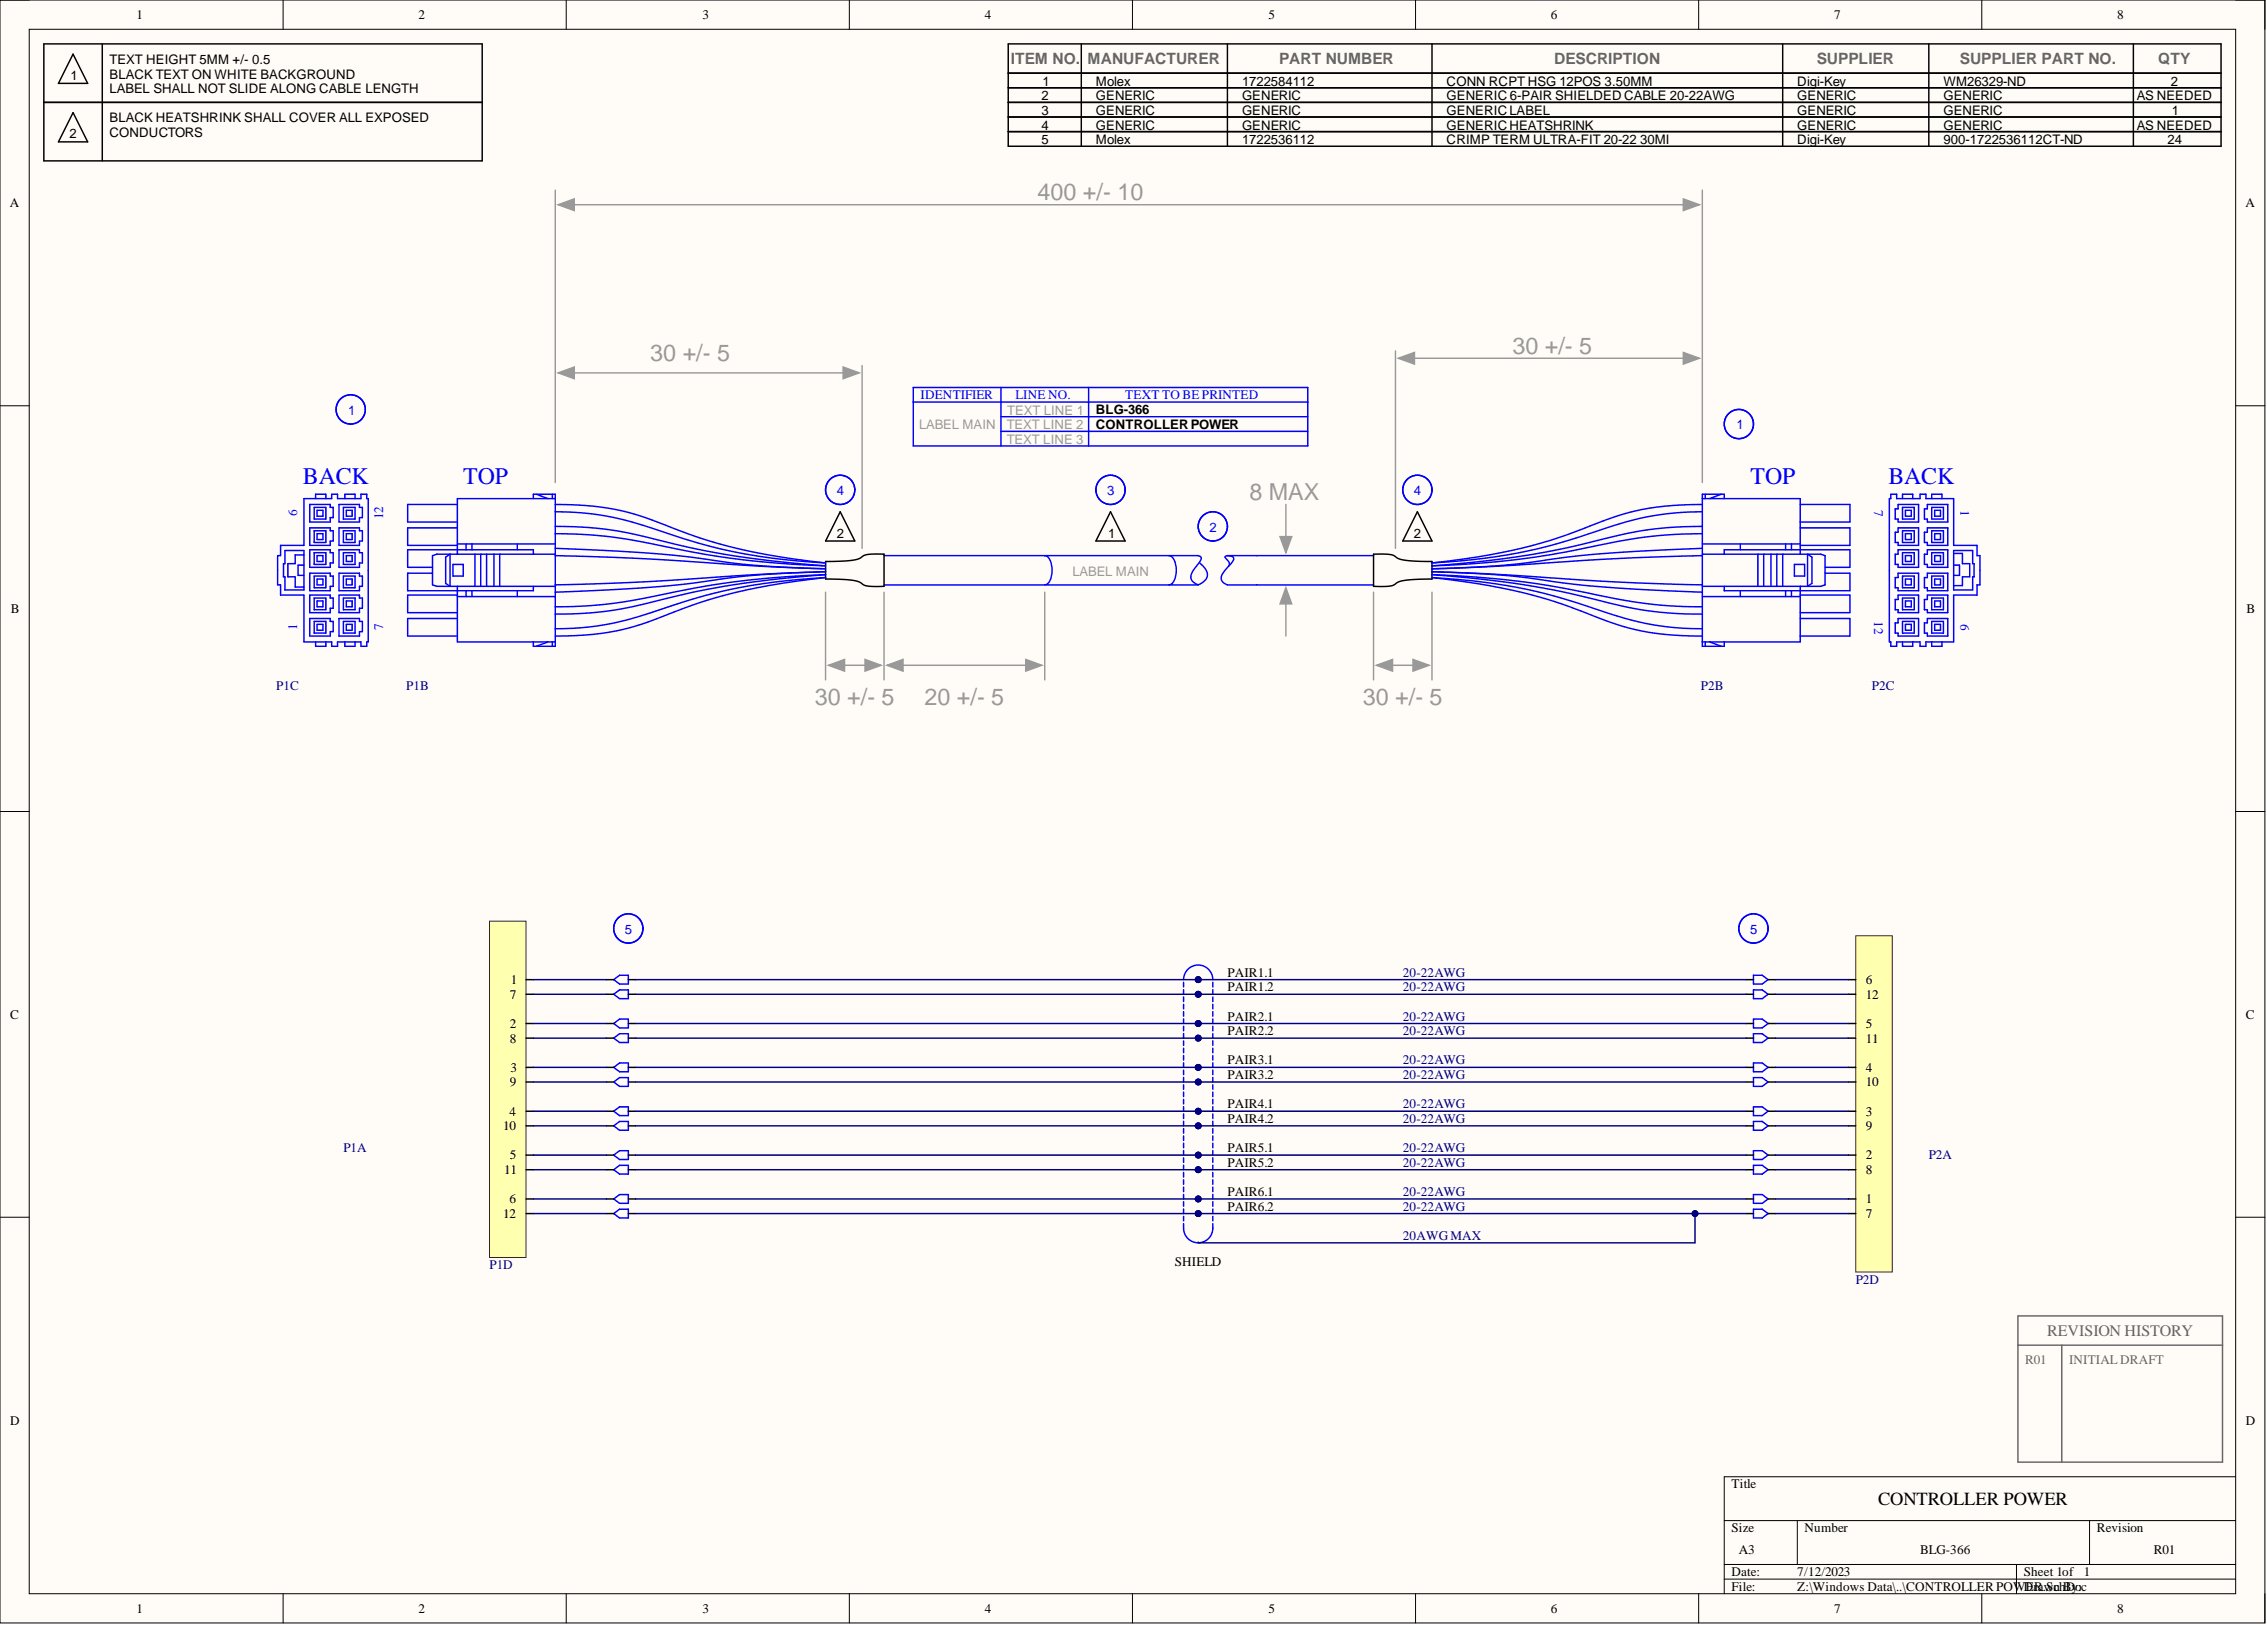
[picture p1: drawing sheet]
<svg xmlns="http://www.w3.org/2000/svg" width="393mm" height="282mm" viewBox="0 0 393 282" stroke-linecap="round" stroke-linejoin="round" font-family="sans-serif">
<defs><g id="words">
<g font-size="4.1" fill="#999">
<text x="180" y="34.8">400 +/- 10</text>
<text x="112.8" y="62.6">30 +/- 5</text>
<text x="262.4" y="61.4">30 +/- 5</text>
<text x="216.8" y="86.7">8 MAX</text>
<text x="141.4" y="122.2">30 +/- 5</text>
<text x="160.4" y="122.2">20 +/- 5</text>
<text x="236.5" y="122.2">30 +/- 5</text>
</g>
<g font-size="4.1" fill="#00f">
<text x="52.6" y="83.9">BACK</text>
<text x="80.4" y="83.9">TOP</text>
<text x="303.7" y="83.9">TOP</text>
<text x="327.7" y="83.9">BACK</text>
</g>
<text font-size="3.2" x="325.9" y="261.1">CONTROLLER POWER</text>
<text font-size="2.8" fill="#666" x="355.2" y="231.7">REVISION HISTORY</text>
<g font-size="2.7" fill="#666">
<text x="175.4" y="11.2">ITEM NO.</text>
<text x="188.7" y="11.2">MANUFACTURER</text>
<text x="221.9" y="11.2">PART NUMBER</text>
<text x="269.7" y="11.2">DESCRIPTION</text>
<text x="315.2" y="11.2">SUPPLIER</text>
<text x="340.1" y="11.2">SUPPLIER PART NO.</text>
<text x="374.5" y="11.2">QTY</text>
</g>
<g font-size="2.3">
<text x="23.7" y="3.3">1</text>
<text x="72.6" y="3.3">2</text>
<text x="121.9" y="3.3">3</text>
<text x="170.9" y="3.3">4</text>
<text x="220.1" y="3.3">5</text>
<text x="269.1" y="3.3">6</text>
<text x="318.3" y="3.3">7</text>
<text x="367.4" y="3.3">8</text>
<text x="19" y="11.1">TEXT HEIGHT 5MM +/- 0.5</text>
<text x="12.3" y="13.9">1</text>
<text x="19" y="13.6">BLACK TEXT ON WHITE BACKGROUND</text>
<text x="19" y="16.2">LABEL SHALL NOT SLIDE ALONG CABLE LENGTH</text>
<text x="180.7" y="17.4">2</text>
<text x="180.9" y="14.9">1</text>
<text x="190.2" y="14.9">Molex</text>
<text x="190.2" y="17.4">GENERIC</text>
<text x="215.5" y="14.9">1722584112</text>
<text x="215.5" y="17.4">GENERIC</text>
<text x="251" y="14.9">CONN RCPT HSG 12POS 3.50MM</text>
<text x="251" y="17.4">GENERIC 6-PAIR SHIELDED CABLE 20-22AWG</text>
<text x="311.8" y="14.9">Digi-Key</text>
<text x="311.8" y="17.4">GENERIC</text>
<text x="337.2" y="14.9">WM26329-ND</text>
<text x="337.2" y="17.4">GENERIC</text>
<text x="370.8" y="17.4">AS NEEDED</text>
<text x="376.7" y="14.9">2</text>
<text x="19" y="21.2">BLACK HEATSHRINK SHALL COVER ALL EXPOSED</text>
<text x="19" y="23.8">CONDUCTORS</text>
<text x="180.7" y="20">3</text>
<text x="180.7" y="22.5">4</text>
<text x="190.2" y="20">GENERIC</text>
<text x="190.2" y="22.5">GENERIC</text>
<text x="215.5" y="20">GENERIC</text>
<text x="215.5" y="22.5">GENERIC</text>
<text x="251" y="20">GENERICLABEL</text>
<text x="251" y="22.5">GENERICHEATSHRINK</text>
<text x="311.8" y="20">GENERIC</text>
<text x="311.8" y="22.5">GENERIC</text>
<text x="337.2" y="20">GENERIC</text>
<text x="337.2" y="22.5">GENERIC</text>
<text x="370.8" y="22.5">AS NEEDED</text>
<text x="376.8" y="20">1</text>
<text x="12.1" y="24">2</text>
<text x="180.7" y="25">5</text>
<text x="190.2" y="25">Molex</text>
<text x="215.5" y="25">1722536112</text>
<text x="251" y="25">CRIMP TERM ULTRA-FIT 20-22 30MI</text>
<text x="311.8" y="25">Digi-Key</text>
<text x="337.2" y="25">900-1722536112CT-ND</text>
<text x="376.1" y="25">24</text>
<text x="1.7" y="35.9">A</text>
<text x="389.6" y="35.9">A</text>
<text x="190.2" y="71.9">BLG-366</text>
<text x="190.2" y="74.4">CONTROLLERPOWER</text>
<text x="145.2" y="93.3">2</text>
<text x="192.3" y="93.3">1</text>
<text x="245.3" y="93.3">2</text>
<text x="1.9" y="106.4">B</text>
<text x="389.8" y="106.4">B</text>
<text x="88.5" y="173.2">7</text>
<text x="88.7" y="170.7">1</text>
<text x="213" y="169.4">PAIR1.1</text>
<text x="213" y="172">PAIR1.2</text>
<text x="323.8" y="170.7">6</text>
<text x="323.8" y="173.2">12</text>
<text x="1.8" y="176.7">C</text>
<text x="88.5" y="178.3">2</text>
<text x="213" y="177">PAIR2.1</text>
<text x="213" y="179.6">PAIR2.2</text>
<text x="323.8" y="178.3">5</text>
<text x="389.7" y="176.7">C</text>
<text x="88.5" y="180.8">8</text>
<text x="88.6" y="185.9">3</text>
<text x="213" y="184.6">PAIR3.1</text>
<text x="323.8" y="185.9">4</text>
<text x="323.8" y="180.8">11</text>
<text x="88.5" y="188.4">9</text>
<text x="213" y="187.2">PAIR3.2</text>
<text x="323.8" y="188.4">10</text>
<text x="87.3" y="196">10</text>
<text x="88.4" y="193.5">4</text>
<text x="213" y="192.2">PAIR4.1</text>
<text x="213" y="194.8">PAIR4.2</text>
<text x="323.8" y="193.5">3</text>
<text x="323.8" y="196">9</text>
<text x="87.5" y="203.7">11</text>
<text x="88.5" y="201.1">5</text>
<text x="213" y="199.9">PAIR5.1</text>
<text x="213" y="202.4">PAIR5.2</text>
<text x="323.8" y="201.1">2</text>
<text x="323.8" y="203.7">8</text>
<text x="88.4" y="208.7">6</text>
<text x="213" y="207.5">PAIR6.1</text>
<text x="213" y="210">PAIR6.2</text>
<text x="323.8" y="208.7">1</text>
<text x="87.3" y="211.3">12</text>
<text x="323.8" y="211.3">7</text>
<text x="203.8" y="219.6">SHIELD</text>
<text x="1.8" y="247.1">D</text>
<text x="389.7" y="247.1">D</text>
<text x="300.4" y="258.2">Title</text>
<text x="300.4" y="265.8">Size</text>
<text x="301.7" y="269.6">A3</text>
<text x="313.1" y="265.8">Number</text>
<text x="333.1" y="269.6">BLG-366</text>
<text x="363.8" y="265.8">Revision</text>
<text x="373.7" y="269.6">R01</text>
<text x="300.4" y="273.4">Date:</text>
<text x="300.4" y="275.9">File:</text>
<text x="311.8" y="273.4">7/12/2023</text>
<text x="311.8" y="275.9">Z:\Windows Data\..\CONTROLLER POWDrawn By:</text>
<text x="351.1" y="273.4">Sheet 1of</text>
<text x="351.5" y="275.9">ER.SchDoc</text>
<text x="361.5" y="273.4">1</text>
<text x="23.7" y="279.7">1</text>
<text x="72.6" y="279.7">2</text>
<text x="121.9" y="279.7">3</text>
<text x="170.9" y="279.7">4</text>
<text x="220.1" y="279.7">5</text>
<text x="269.1" y="279.7">6</text>
<text x="318.3" y="279.7">7</text>
<text x="367.4" y="279.7">8</text>
</g>
<g font-size="2.3" fill="#00f">
<text x="60.4" y="71.9">1</text>
<text x="159.7" y="69.2">IDENTIFIER</text>
<text x="176.2" y="69.2">LINE NO.</text>
<text x="195.2" y="69.2">TEXT TO BE PRINTED</text>
<text x="301.3" y="74.5">1</text>
<text x="51.6" y="89.5" transform="rotate(-90 51.6 89.5)">6</text>
<text x="145.2" y="85.9">4</text>
<text x="192.1" y="85.9">3</text>
<text x="245.3" y="85.9">4</text>
<text x="325.2" y="88.5" transform="rotate(90 325.2 88.5)">7</text>
<text x="340.2" y="88.5" transform="rotate(90 340.2 88.5)">1</text>
<text x="66.5" y="90" transform="rotate(-90 66.5 90)">12</text>
<text x="209.8" y="92.2">2</text>
<text x="325.2" y="107.8" transform="rotate(90 325.2 107.8)">12</text>
<text x="51.6" y="109.3" transform="rotate(-90 51.6 109.3)">1</text>
<text x="66.5" y="109.3" transform="rotate(-90 66.5 109.3)">7</text>
<text x="340.2" y="108.3" transform="rotate(90 340.2 108.3)">6</text>
<text x="108.4" y="162">5</text>
<text x="303.7" y="162">5</text>
</g>
<g font-size="2.3" fill="#999">
<text x="174.8" y="71.9">TEXT LINE 1</text>
<text x="159.5" y="74.5">LABEL MAIN</text>
<text x="174.7" y="74.5">TEXT LINE 2</text>
<text x="174.7" y="77">TEXT LINE 3</text>
<text x="186.1" y="99.8">LABEL MAIN</text>
</g>
<g font-size="2.3" fill="#000080">
<text x="47.9" y="119.7">P1C</text>
<text x="70.5" y="119.7">P1B</text>
<text x="295.1" y="119.7">P2B</text>
<text x="324.8" y="119.7">P2C</text>
<text x="243.4" y="169.4">20-22AWG</text>
<text x="243.4" y="172">20-22AWG</text>
<text x="243.4" y="177">20-22AWG</text>
<text x="243.4" y="179.6">20-22AWG</text>
<text x="243.4" y="184.6">20-22AWG</text>
<text x="243.4" y="187.2">20-22AWG</text>
<text x="243.4" y="192.2">20-22AWG</text>
<text x="243.4" y="194.8">20-22AWG</text>
<text x="59.6" y="199.9">P1A</text>
<text x="243.4" y="199.9">20-22AWG</text>
<text x="243.4" y="202.4">20-22AWG</text>
<text x="334.7" y="201.1">P2A</text>
<text x="243.4" y="207.5">20-22AWG</text>
<text x="243.4" y="210">20-22AWG</text>
<text x="243.4" y="215.1">20AWGMAX</text>
<text x="84.9" y="220.1">P1D</text>
<text x="322" y="222.7">P2D</text>
</g>
<g font-size="2.3" fill="#666">
<text x="351.4" y="236.6">R01</text>
<text x="359" y="236.6">INITIALDRAFT</text>
</g>
</g></defs>
<path d="M0 0h393v281.5h-393z" fill-rule="evenodd" fill="#fffcf8"/>
<path d="M0 0h393v281.5h-393z" fill="none" stroke="#000" stroke-width=".17"/>
<path d="M5.1 5.1h382.8v271.3h-382.8z" fill-rule="evenodd" fill="#fffcf8"/>
<g fill="none" stroke="#000" stroke-width=".17">
<path d="M0 0h5.1M5.1 5.1h382.8v271.3h-382.8zM49.1 0v5.1M98.2 0v5.1M147.4 0v5.1M196.5 0v5.1M245.6 0v5.1M294.7 0v5.1M343.9 0v5.1M387.9 0h5.1v5.1M0 70.4h5.1M387.9 70.4h5.1"/>
<path d="M0 140.8h5.1M387.9 140.8h5.1M0 211.1h5.1M387.9 211.1h5.1M387.9 256.2h-88.7v20.2M49.1 276.4v5.1M98.2 276.4v5.1M147.4 276.4v5.1M196.5 276.4v5.1M245.6 276.4v5.1M294.7 276.4v5.1M299.2 263.8h88.7"/>
<path d="M299.2 271.4h88.7M299.2 273.9h88.7M311.8 263.8v7.6M343.9 276.4v5.1M349.9 271.4v5M362.6 263.8v7.6M393 276.4v5.1"/>
</g>
<g fill="none" stroke="#00f" stroke-width=".25">
<path d="M49.4 95.5h3.3v6.8h-3.3v-2.2h-.2v-2.3h.2zM52.7 86.5h4.9v-.8h1v.8h4v-.8h1v.8h.3v24.8h-.3v.8h-1v-.8h-4v.8h-1v-.8h-4.9v-8.1h-4v-1.7h-.5v-5.1h.5v-1.8h4zM52.7 96.3h-1.5v1.5h-1.3v2.3h1.3v1.7h1.5M52.7 98h-1v1.8h1M53.7 99.4h3.6v.5h.5v1.8h-.5v.8h-3.6zM53.7 91.6h3.6v.5h.5v1.7h-.5v.8h-3.6zM53.7 87.5h3.6v.5h.5v1.8h-.5v.7h-3.6zM53.7 95.4h3.6v.5h.5v1.7h-.5v.8h-3.6zM54.5 99.9h2v2.1h-2zM54.5 95.9h2v2h-2zM54.5 88h2v2h-2zM54.5 92.1h2v2h-2z"/>
<path d="M54.8 86.5v-.8h1.7v.8M55 88.5h1v1h-1zM55 92.6h1v1h-1zM55 96.4h1v1h-1zM58.8 99.4h3.6v.5h.5v1.8h-.5v.8h-3.6zM58.8 91.6h3.6v.5h.5v1.7h-.5v.8h-3.6zM58.8 87.5h3.6v.5h.5v1.8h-.5v.7h-3.6zM58.8 95.4h3.6v.5h.5v1.7h-.5v.8h-3.6zM59.6 99.9h2v2.1h-2zM59.6 95.9h2v2h-2zM59.6 88h2v2h-2zM59.6 92.1h2v2h-2z"/>
<path d="M59.8 86.5v-.8h1.8v.8M60.1 88.5h1v1h-1zM60.1 92.6h1v1h-1zM60.1 96.4h1v1h-1zM75 99.4h-4.3v3.1h21.8v-.8M77.3 96.6l.8-.5v5.6l-.8-.5zM78.6 97.9h1.8v2h-1.8zM79.4 94.4h16.9M79.4 87.5h-8.7v3h8.7M79.4 91.6h-8.7v3h8.7M80.9 94.4v1M81.9 94.4v1"/>
<path d="M82.4 96.1v5.6M83.4 96.1v5.6M84.4 96.1v5.6M85.7 96.1v5.6M86.7 96.1v5.6M89.8 94.4v1M92.5 96.1v-.7h-21.8v3h4.3M92.5 86.5v-.8h3.8v26.4h-3.8v-.8M93 85.7l2.1 .8M95.8 85.7v.8M96.3 86.5h-16.9v9.6M96.3 96.1h-20.5l-.8 .3v5.1l.8 .2h20.5"/>
<path d="M53.7 107.3h3.6v.5h.5v1.8h-.5v.7h-3.6zM53.7 103.2h3.6v.5h.5v1.8h-.5v.8h-3.6zM54.5 103.7h2v2.1h-2zM54.5 107.8h2v2h-2zM54.8 111.3v.8h1.7v-.8M55 100.4h1v1.1h-1zM55 108.3h1v1h-1zM55 104.2h1v1.1h-1zM58.8 107.3h3.6v.5h.5v1.8h-.5v.7h-3.6zM58.8 103.2h3.6v.5h.5v1.8h-.5v.8h-3.6zM59.6 103.7h2v2.1h-2zM59.6 107.8h2v2h-2z"/>
<path d="M59.8 111.3v.8h1.8v-.8M60.1 100.4h1v1.1h-1zM60.1 104.2h1v1.1h-1zM60.1 108.3h1v1h-1zM79.4 101.7v9.6h16.9M79.4 103.5h16.9M79.4 107.3h-8.7v3h8.7M79.4 103.2h-8.7v3.1h8.7M80.9 102.5v1M81.9 102.5v1M89.8 102.5v1M95.1 111.3l-2.1 .8"/>
<path d="M95.8 111.3v.8"/>
</g>
<path d="M84.9 159.8h6.4v58.3h-6.4z" fill-rule="evenodd" fill="#ffffb0"/>
<path d="M84.9 159.8h6.4v58.3h-6.4z" fill="none" stroke="#800000" stroke-width=".17"/>
<g fill="none" stroke="#000" stroke-width=".25">
<path d="M174.9 12.7h210.5M174.9 7.6h210.5v7.6h-210.5zM187.6 7.6v7.6M213 7.6v7.6M248.5 7.6v7.6M309.3 7.6v7.6M334.7 7.6v7.6M370.2 7.6v7.6M91.3 169.9h1.2M91.3 177.5h1.2M91.3 172.5h1.2M91.3 185.1h1.2"/>
<path d="M91.3 192.8h1.2M91.3 180.1h1.2M91.3 187.7h1.2M91.3 195.3h1.2M91.3 200.4h1.2M91.3 208h1.2M91.3 202.9h1.2M91.3 210.5h1.2"/>
</g>
<g fill="none" stroke="#00f" stroke-width=".25">
<path d="M202.8 96.4h5.1a.59 .59 0 0 1 .5 .4 .59 .59 0 0 1-.2 .7l-1 1.2a1.54 1.54 0 0 0-.5 1.6 1.54 1.54 0 0 0 1.2 1.2M208.2 97.6v.1a2.61 2.61 0 0 1 1.2 2.4 2.46 2.46 0 0 1-1.5 1.4M213 96.4h.3a.61 .61 0 0 1 .7 .4 .61 .61 0 0 1-.2 .7l-1 1.1a1.96 1.96 0 0 0-.8 2.2l.4 .4 .6 .3h5M213 96.4a.31 .31 0 0 0-.4 .2 .31 .31 0 0 0 .2 .4 .99 .99 0 0 1 .4 1.2M213 96.4h5M202.8 101.5h5.1"/>
<circle cx="60.8" cy="71" r="2.54"/>
<circle cx="60.9" cy="71" r="2.54"/>
</g>
<circle cx="207.9" cy="169.9" r=".51" fill="#000080"/>
<circle cx="207.9" cy="169.9" r=".51" fill="none" stroke="#000080" stroke-width=".17"/>
<circle cx="207.9" cy="172.5" r=".51" fill="#000080"/>
<circle cx="207.9" cy="172.5" r=".51" fill="none" stroke="#000080" stroke-width=".17"/>
<circle cx="207.9" cy="177.5" r=".51" fill="#000080"/>
<circle cx="207.9" cy="177.5" r=".51" fill="none" stroke="#000080" stroke-width=".17"/>
<circle cx="207.9" cy="180.1" r=".51" fill="#000080"/>
<circle cx="207.9" cy="180.1" r=".51" fill="none" stroke="#000080" stroke-width=".17"/>
<circle cx="207.9" cy="185.1" r=".51" fill="#000080"/>
<circle cx="207.9" cy="185.1" r=".51" fill="none" stroke="#000080" stroke-width=".17"/>
<circle cx="207.9" cy="187.7" r=".51" fill="#000080"/>
<circle cx="207.9" cy="187.7" r=".51" fill="none" stroke="#000080" stroke-width=".17"/>
<circle cx="207.9" cy="192.8" r=".51" fill="#000080"/>
<circle cx="207.9" cy="192.8" r=".51" fill="none" stroke="#000080" stroke-width=".17"/>
<circle cx="207.9" cy="195.3" r=".51" fill="#000080"/>
<circle cx="207.9" cy="195.3" r=".51" fill="none" stroke="#000080" stroke-width=".17"/>
<circle cx="207.9" cy="200.4" r=".51" fill="#000080"/>
<circle cx="207.9" cy="200.4" r=".51" fill="none" stroke="#000080" stroke-width=".17"/>
<circle cx="207.9" cy="202.9" r=".51" fill="#000080"/>
<circle cx="207.9" cy="202.9" r=".51" fill="none" stroke="#000080" stroke-width=".17"/>
<circle cx="207.9" cy="208" r=".51" fill="#000080"/>
<circle cx="207.9" cy="208" r=".51" fill="none" stroke="#000080" stroke-width=".17"/>
<circle cx="207.9" cy="210.5" r=".51" fill="#000080"/>
<circle cx="207.9" cy="210.5" r=".51" fill="none" stroke="#000080" stroke-width=".17"/>
<path d="M207.9 169.8v.1" fill="none" stroke="#000" stroke-width=".25"/>
<circle cx="207.9" cy="169.9" r=".51" fill="#000080"/>
<circle cx="207.9" cy="169.9" r=".51" fill="none" stroke="#000080" stroke-width=".17"/>
<path d="M207.9 172.3v.2" fill="none" stroke="#000" stroke-width=".25"/>
<circle cx="207.9" cy="172.5" r=".51" fill="#000080"/>
<circle cx="207.9" cy="172.5" r=".51" fill="none" stroke="#000080" stroke-width=".17"/>
<path d="M207.9 177.4v.1" fill="none" stroke="#000" stroke-width=".25"/>
<circle cx="207.9" cy="177.5" r=".51" fill="#000080"/>
<circle cx="207.9" cy="177.5" r=".51" fill="none" stroke="#000080" stroke-width=".17"/>
<path d="M207.9 179.9v.2" fill="none" stroke="#000" stroke-width=".25"/>
<circle cx="207.9" cy="180.1" r=".51" fill="#000080"/>
<circle cx="207.9" cy="180.1" r=".51" fill="none" stroke="#000080" stroke-width=".17"/>
<path d="M207.9 185v.1" fill="none" stroke="#000" stroke-width=".25"/>
<circle cx="207.9" cy="185.1" r=".51" fill="#000080"/>
<circle cx="207.9" cy="185.1" r=".51" fill="none" stroke="#000080" stroke-width=".17"/>
<path d="M207.9 187.6v.1" fill="none" stroke="#000" stroke-width=".25"/>
<circle cx="207.9" cy="187.7" r=".51" fill="#000080"/>
<circle cx="207.9" cy="187.7" r=".51" fill="none" stroke="#000080" stroke-width=".17"/>
<path d="M207.9 192.6v.2" fill="none" stroke="#000" stroke-width=".25"/>
<circle cx="207.9" cy="192.8" r=".51" fill="#000080"/>
<circle cx="207.9" cy="192.8" r=".51" fill="none" stroke="#000080" stroke-width=".17"/>
<path d="M207.9 195.2v.1" fill="none" stroke="#000" stroke-width=".25"/>
<circle cx="207.9" cy="195.3" r=".51" fill="#000080"/>
<circle cx="207.9" cy="195.3" r=".51" fill="none" stroke="#000080" stroke-width=".17"/>
<path d="M207.9 200.2v.2" fill="none" stroke="#000" stroke-width=".25"/>
<circle cx="207.9" cy="200.4" r=".51" fill="#000080"/>
<circle cx="207.9" cy="200.4" r=".51" fill="none" stroke="#000080" stroke-width=".17"/>
<path d="M207.9 202.8v.1" fill="none" stroke="#000" stroke-width=".25"/>
<circle cx="207.9" cy="202.9" r=".51" fill="#000080"/>
<circle cx="207.9" cy="202.9" r=".51" fill="none" stroke="#000080" stroke-width=".17"/>
<path d="M207.9 207.8v.2" fill="none" stroke="#000" stroke-width=".25"/>
<circle cx="207.9" cy="208" r=".51" fill="#000080"/>
<circle cx="207.9" cy="208" r=".51" fill="none" stroke="#000080" stroke-width=".17"/>
<path d="M207.9 210.4v.1" fill="none" stroke="#000" stroke-width=".25"/>
<circle cx="207.9" cy="210.5" r=".51" fill="#000080"/>
<circle cx="207.9" cy="210.5" r=".51" fill="none" stroke="#000080" stroke-width=".17"/>
<g fill="none" stroke="#000" stroke-width=".25">
<path d="M7.6 7.6h76.1v10.2h-76.1zM12.7 9.4l2.5 5.1h-5.1zM17.7 7.6v10.2M174.9 15.2h210.5v5.1h-210.5zM174.9 17.8h210.5M187.6 15.2v5.1M213 15.2v5.1M248.5 15.2v5.1M309.3 15.2v5.1M334.7 15.2v5.1M370.2 15.2v5.1M192.7 88.8l2.5 5h-5z"/>
<path d="M207.9 215.5v.1"/>
</g>
<g fill="none" stroke="#00f" stroke-width=".25">
<path d="M158.5 67.2h68.4v10.2h-68.4zM158.5 69.8h68.4M173.7 67.2v10.2M173.7 72.3h53.2M173.7 74.8h53.2M188.9 67.2v10.2M153.4 96.4h49.4a1.45 1.45 0 0 1 1.1 1.2 3.8 3.8 0 0 1-.7 3.8l-.4 .1h-49.4M181.3 96.4a1.45 1.45 0 0 1 1.1 1.2 3.8 3.8 0 0 1-.8 3.8l-.3 .1M218 96.4h20.3M295.4 86.5h17v9.6M295.4 96.1h20.5l.8 .3v5.1l-.8 .2h-20.5M295.4 94.4h17"/>
<path d="M295.9 85.7v.8M298.7 85.7l-2.1 .8M299.2 96.1v-.7h21.8v3h-4.3M299.2 86.5v-.8h-3.8v26.4h3.8v-.8M302 94.4v1M305 96.1v5.6M306 96.1v5.6M307.3 96.1v5.6M308.3 96.1v5.6M309.3 96.1v5.6M309.8 94.4v1M310.8 94.4v1"/>
<path d="M311.3 97.9h1.8v2h-1.8zM312.4 87.5h8.6v3h-8.6M312.4 91.6h8.6v3h-8.6M313.6 96.1l.8 .5v4.6l-.8 .5zM316.7 99.4h4.3v3.1h-21.8v-.8M328.1 85.7h1v.8h4v-.8h1.1v.8h4.8v8.1h4v1.8h.5v5.1h-.5v1.7h-4v8.1h-4.8v.8h-1.1v-.8h-4v.8h-1v-.8h-.3v-24.8h.3zM329.3 95.4h3.6v3h-3.6v-.5h-.5v-1.8h.5zM329.3 87.5h3.6v3h-3.6v-.5h-.5v-1.7h.5zM329.3 91.6h3.6v3h-3.6v-.5h-.5v-1.8h.5zM329.3 99.4h3.6v3.1h-3.6v-.5h-.5v-1.8h.5zM330.1 86.5v-.8h1.8v.8M330.1 95.9h2v2h-2z"/>
<path d="M330.1 99.9h2v2.1h-2zM330.1 88h2v2h-2zM330.1 92.1h2v2h-2zM330.6 96.4h1v1h-1zM330.6 88.5h1v1h-1zM330.6 92.6h1v1h-1zM334.4 95.4h3.6v3h-3.6v-.5h-.5v-1.8h.5zM334.4 87.5h3.6v3h-3.6v-.5h-.5v-1.7h.5zM334.4 91.6h3.6v3h-3.6v-.5h-.5v-1.8h.5zM334.4 99.4h3.6v3.1h-3.6v-.5h-.5v-1.8h.5zM335.2 86.5v-.8h1.7v.8M335.2 95.9h2v2h-2z"/>
<path d="M335.2 99.9h2v2.1h-2zM335.2 88h2v2h-2zM335.2 92.1h2v2h-2zM335.7 96.4h1v1h-1zM335.7 88.5h1v1h-1zM335.7 92.6h1v1h-1zM339 95.5h3.3v2.3h.2v2.3h-.2v2.2h-3.3zM339 96h1.5v1.8h1.3v2.3h-1.3v1.5h-1.5M339 98h1v1.8h-1M218 101.5h20.3M295.4 103.5h17M295.9 111.3v.8"/>
<path d="M296.6 111.3l2.1 .8M302 102.5v1M309.8 102.5v1M310.8 102.5v1M312.4 101.7v9.6h-17M312.4 103.2h8.6v3.1h-8.6M312.4 107.3h8.6v3h-8.6M329.3 103.2h3.6v3.1h-3.6v-.5h-.5v-1.8h.5zM329.3 107.3h3.6v3h-3.6v-.5h-.5v-1.8h.5zM330.1 111.3v.8h1.8v-.8M330.1 103.7h2v2.1h-2zM330.1 107.8h2v2h-2z"/>
<path d="M330.6 100.4h1v1.1h-1zM330.6 104.2h1v1.1h-1zM330.6 108.3h1v1h-1zM334.4 103.2h3.6v3.1h-3.6v-.5h-.5v-1.8h.5zM334.4 107.3h3.6v3h-3.6v-.5h-.5v-1.8h.5zM335.2 111.3v.8h1.7v-.8M335.2 103.7h2v2.1h-2zM335.2 107.8h2v2h-2zM335.7 100.4h1v1.1h-1zM335.7 104.2h1v1.1h-1zM335.7 108.3h1v1h-1zM205.4 169.9a2.54 2.54 0 0 1 2.5-2.5 2.54 2.54 0 0 1 2.5 2.5"/>
<path d="M205.4 170.4v.8M205.4 171.7v.8M205.4 172.9v.8M205.4 174.2v.8M205.4 175.5v.8M205.4 176.7v.8M205.4 178v.8M205.4 179.3v.8M210.4 170.4v.8M210.4 171.7v.8M210.4 172.9v.8M210.4 174.2v.8"/>
<path d="M210.4 175.5v.8M210.4 176.7v.8M210.4 178v.8M210.4 179.3v.8M205.4 180.5v.8M205.4 181.8v.8M205.4 183.1v.8M205.4 184.4v.7M205.4 185.6v.8M205.4 186.9v.8M205.4 188.2v.7M205.4 189.4v.8"/>
<path d="M205.4 190.7v.8M205.4 192v.8M205.4 193.2v.8M205.4 194.5v.8M205.4 195.8v.8M205.4 197v.8M205.4 198.3v.8M205.4 199.6v.8M210.4 180.5v.8M210.4 181.8v.8M210.4 183.1v.8M210.4 184.4v.7"/>
<path d="M210.4 185.6v.8M210.4 186.9v.8M210.4 188.2v.7M210.4 189.4v.8M210.4 190.7v.8M210.4 192v.8M210.4 193.2v.8M210.4 194.5v.8M210.4 195.8v.8M210.4 197v.8M210.4 198.3v.8M210.4 199.6v.8"/>
<path d="M205.4 212.2a2.63 2.63 0 0 0 1 2.9 2.63 2.63 0 0 0 3.1-.1 2.84 2.84 0 0 0 .9-2.8M205.4 200.8v.8M205.4 202.1v.8M205.4 203.4v.8M205.4 204.6v.8M205.4 205.9v.8M205.4 207.2v.8M205.4 208.4v.8M205.4 209.7v.8M205.4 211v.8M210.4 200.8v.8M210.4 202.1v.8"/>
<path d="M210.4 203.4v.8M210.4 204.6v.8M210.4 205.9v.8M210.4 207.2v.8M210.4 208.4v.8M210.4 209.7v.8M210.4 211v.8"/>
<circle cx="301.7" cy="73.6" r="2.54"/>
<circle cx="192.7" cy="85" r="2.54"/>
<circle cx="210.4" cy="91.3" r="2.54"/>
</g>
<path d="M223.1 87.5v7.6" fill="none" stroke="#999" stroke-width=".25"/>
<path d="M222.1 93.1h2l-1 2.8z" fill="#999"/>
<path d="M222.1 93.1h2l-1 2.8zM223.1 102.7v7.6" fill="none" stroke="#999" stroke-width=".25"/>
<path d="M223.1 102l1 2.7h-2z" fill="#999"/>
<path d="M96.3 33v50.7M97.6 35.5h196.5M223.1 102l1 2.7h-2z" fill="none" stroke="#999" stroke-width=".25"/>
<g fill="none" stroke="#000" stroke-width=".25">
<path d="M7.6 17.8h76.1v10.1h-76.1zM12.7 19.5l2.5 5.1h-5.1zM17.7 17.8v10.1M174.9 20.3h210.5v2.5h-210.5zM187.6 20.3v2.5M213 20.3v2.5M248.5 20.3v2.5M309.3 20.3v2.5M334.7 20.3v2.5M370.2 20.3v2.5M143.2 97.4l4.1-.1a4.8 4.8 0 0 0 2.8-1l1.3-.2h2v5.6h-1.6a3.5 3.5 0 0 1-2.8-.8l-2.2-.4-3.6-.1zM145.8 88.8l2.5 5h-5.1z"/>
<path d="M238.3 96.1h1.6a3.5 3.5 0 0 1 2.8 .8l2.2 .4 3.6 .1v3l-4 .2a4.7 4.7 0 0 0-2.9 1l-.9 .1h-2.4zM245.9 88.8l2.6 5h-5.1z"/>
</g>
<g fill="none" stroke="#00f" stroke-width=".25">
<path d="M96.3 87.5a44.7 44.7 0 0 1 19.8 3.8 88.1 88.1 0 0 0 24.4 6l2.7 .3a96.7 96.7 0 0 1-30.3-6.1 48.5 48.5 0 0 0-16.6-2.7M96.3 95.1l3.1 .1a191.5 191.5 0 0 1 25.2 2.1l7.7 .9 10.9 .5a947.2 947.2 0 0 1-32.1-1.8l-14.8-.5M96.3 91.3a66.3 66.3 0 0 1 19.8 2.9l1.2 .2a153.1 153.1 0 0 0 25.9 3.8 157.5 157.5 0 0 1-31.4-4.1 74.4 74.4 0 0 0-15.5-1.5M295.4 87.5a46 46 0 0 0-20.8 4.3 89 89 0 0 1-23.4 5.5l-2.7 .3a96.3 96.3 0 0 0 30.4-6.1 48.5 48.5 0 0 1 16.5-2.7M295.4 95.1l-3.1 .1a223.5 223.5 0 0 0-29.5 2.7l-4.8 .4-9.5 .4a931 931 0 0 0 32.1-1.8l14.8-.5M295.4 91.3a66.3 66.3 0 0 0-19.8 2.9l-1.1 .2a154.8 154.8 0 0 1-26 3.8 157.2 157.2 0 0 0 31.4-4.1 75.6 75.6 0 0 1 15.5-1.5M96.3 109.1a51 51 0 0 0 18.8-3.5 93.4 93.4 0 0 1 28.1-5.4 98.1 98.1 0 0 0-23.9 5.1l-3.2 1.2a44.5 44.5 0 0 1-19.8 3.8M96.3 101.5a796.3 796.3 0 0 0 37.4-2l9.5-.3a153.8 153.8 0 0 0-23.7 2l-8.3 .8-14.9 .7M96.3 105.3a87.6 87.6 0 0 0 21.1-2.7l1.2-.2a146.9 146.9 0 0 1 24.6-2.7 161.8 161.8 0 0 0-33.2 5.5 58.9 58.9 0 0 1-13.7 1.3M295.4 109.1a54 54 0 0 1-19.9-3.9 92.8 92.8 0 0 0-27-5 98.7 98.7 0 0 1 23.9 5.1l2.2 .8a46 46 0 0 0 20.8 4.2M295.4 101.5a777.6 777.6 0 0 1-37.4-2l-9.5-.3a153.8 153.8 0 0 1 23.7 2l10.3 .9 12.9 .6M295.4 105.3a88.1 88.1 0 0 1-21.1-2.7l-1.2-.2a148.4 148.4 0 0 0-24.6-2.7 161.1 161.1 0 0 1 33.3 5.5 59.5 59.5 0 0 0 13.6 1.3"/>
<circle cx="145.8" cy="85" r="2.54"/>
<circle cx="245.9" cy="85" r="2.54"/>
</g>
<path d="M96.9 35.5l2.7-1v2z" fill="#999"/>
<path d="M96.9 35.5l2.7-1v2z" fill="none" stroke="#999" stroke-width=".25"/>
<path d="M292.1 34.5l2.8 1-2.8 1z" fill="#999"/>
<path d="M292.1 34.5l2.8 1-2.8 1zM97.6 64.7h50.7M149.6 63.4v31.7" fill="none" stroke="#999" stroke-width=".25"/>
<path d="M146.3 63.7l2.8 1-2.8 1z" fill="#999"/>
<path d="M146.3 63.7l2.8 1-2.8 1z" fill="none" stroke="#999" stroke-width=".25"/>
<path d="M96.9 64.7l2.7-1v2z" fill="#999"/>
<path d="M96.9 64.7l2.7-1v2zM243.4 62.1h50.7" fill="none" stroke="#999" stroke-width=".25"/>
<path d="M242.6 62.1l2.8-1v2.1z" fill="#999"/>
<path d="M242.6 62.1l2.8-1v2.1z" fill="none" stroke="#999" stroke-width=".25"/>
<path d="M292.1 61.1l2.8 1-2.8 1.1z" fill="#999"/>
<path d="M242.1 60.9v34.2M292.1 61.1l2.8 1-2.8 1.1zM143.2 102.7v15.2M144.5 115.4h7.6M153.4 102.7v15.2M181.3 102.7v15.2" fill="none" stroke="#999" stroke-width=".25"/>
<path d="M143.8 115.4l2.7-1v2z" fill="#999"/>
<path d="M143.8 115.4l2.7-1v2z" fill="none" stroke="#999" stroke-width=".25"/>
<path d="M150.1 114.4l2.8 1-2.8 1z" fill="#999"/>
<path d="M150.1 114.4l2.8 1-2.8 1zM154.7 115.4h25.3" fill="none" stroke="#999" stroke-width=".25"/>
<path d="M153.9 115.4l2.8-1v2z" fill="#999"/>
<path d="M153.9 115.4l2.8-1v2z" fill="none" stroke="#999" stroke-width=".25"/>
<path d="M178 114.4l2.8 1-2.8 1z" fill="#999"/>
<path d="M178 114.4l2.8 1-2.8 1zM238.3 102.7v15.2M239.6 115.4h7.6M248.5 102.7v15.2" fill="none" stroke="#999" stroke-width=".25"/>
<path d="M238.8 115.4l2.8-1v2z" fill="#999"/>
<path d="M238.8 115.4l2.8-1v2z" fill="none" stroke="#999" stroke-width=".25"/>
<path d="M245.2 114.4l2.8 1-2.8 1z" fill="#999"/>
<path d="M295.4 33v50.7M245.2 114.4l2.8 1-2.8 1z" fill="none" stroke="#999" stroke-width=".25"/>
<path d="M322 162.3h6.3v58.3h-6.3z" fill-rule="evenodd" fill="#ffffb0"/>
<path d="M322 162.3h6.3v58.3h-6.3z" fill="none" stroke="#800000" stroke-width=".17"/>
<g fill="none" stroke="#000" stroke-width=".25">
<path d="M174.9 22.8h210.5v2.6h-210.5zM187.6 22.8v2.6M213 22.8v2.6M248.5 22.8v2.6M309.3 22.8v2.6M334.7 22.8v2.6M370.2 22.8v2.6M105.2 177.5h1.3M105.2 169.9h1.3M105.2 172.5h1.3M109 177.5h1.3M109 169.9h1.3"/>
<path d="M109 172.5h1.3M303 177.5h1.2M303 169.9h1.2M303 172.5h1.2M306.8 177.5h1.2M306.8 169.9h1.2M306.8 172.5h1.2M320.7 177.5h1.3M320.7 169.9h1.3M320.7 172.5h1.3M105.2 192.8h1.3M105.2 185.1h1.3"/>
<path d="M105.2 195.3h1.3M105.2 187.7h1.3M105.2 180.1h1.3M109 192.8h1.3M109 185.1h1.3M109 195.3h1.3M109 187.7h1.3M109 180.1h1.3M303 192.8h1.2M303 185.1h1.2M303 195.3h1.2M303 187.7h1.2"/>
<path d="M303 180.1h1.2M306.8 192.8h1.2M306.8 185.1h1.2M306.8 195.3h1.2M306.8 187.7h1.2M306.8 180.1h1.2M320.7 192.8h1.3M320.7 185.1h1.3M320.7 195.3h1.3M320.7 187.7h1.3M320.7 180.1h1.3M105.2 208h1.3"/>
<path d="M105.2 200.4h1.3M105.2 210.5h1.3M105.2 202.9h1.3M109 208h1.3M109 200.4h1.3M109 210.5h1.3M109 202.9h1.3M303 208h1.2M303 200.4h1.2M303 210.5h1.2M303 202.9h1.2M306.8 208h1.2"/>
<path d="M306.8 200.4h1.2M306.8 210.5h1.2M306.8 202.9h1.2M320.7 208h1.3M320.7 200.4h1.3M320.7 210.5h1.3M320.7 202.9h1.3"/>
</g>
<g fill="none" stroke="#00f" stroke-width=".25">
<path d="M106.5 169.9l1-.7h1.5v1.5h-1.5zM106.5 172.5l1-.8h1.5v1.5h-1.5zM106.5 177.5l1-.7h1.5v1.5h-1.5zM304.2 169.2h1.6l1 .7-1 .8h-1.6zM304.2 171.7h1.6l1 .8-1 .7h-1.6zM304.2 176.8h1.6l1 .7-1 .8h-1.6zM304.2 179.3h1.6l1 .8-1 .7h-1.6zM106.5 180.1l1-.8h1.5v1.5h-1.5zM106.5 185.1l1-.7h1.5v1.5h-1.5zM106.5 187.7l1-.8h1.5v1.5h-1.5zM106.5 192.8l1-.8h1.5v1.5h-1.5zM106.5 195.3l1-.8h1.5v1.5h-1.5z"/>
<path d="M304.2 184.4h1.6l1 .7-1 .8h-1.6zM304.2 186.9h1.6l1 .8-1 .7h-1.6zM304.2 192h1.6l1 .8-1 .7h-1.6zM304.2 194.5h1.6l1 .8-1 .7h-1.6zM304.2 199.6h1.6l1 .8-1 .7h-1.6zM106.5 200.4l1-.8h1.5v1.5h-1.5zM106.5 202.9l1-.8h1.5v1.6h-1.5zM106.5 208l1-.8h1.5v1.5h-1.5zM106.5 210.5l1-.8h1.5v1.6h-1.5zM304.2 202.1h1.6l1 .8-1 .8h-1.6zM304.2 207.2h1.6l1 .8-1 .7h-1.6zM304.2 209.7h1.6l1 .8-1 .8h-1.6z"/>
<circle cx="109" cy="161.1" r="2.54"/>
<circle cx="304.2" cy="161.1" r="2.54"/>
</g>
<path d="M350.1 228.3h35.5v25.3h-35.5zM350.1 233.3h35.5M357.7 233.3v20.3" fill="none" stroke="#666" stroke-width=".25"/>
<g fill="none" stroke="#000080" stroke-width=".25">
<path d="M92.5 169.9h12.7M92.5 172.5h12.7M92.5 177.5h12.7M110.3 169.9h192.7M308 169.9h12.7M308 172.5h12.7M308 177.5h12.7M92.5 180.1h12.7M92.5 185.1h12.7M92.5 187.7h12.7M92.5 192.8h12.7M92.5 195.3h12.7"/>
<path d="M308 180.1h12.7M308 185.1h12.7M308 187.7h12.7M308 192.8h12.7M308 195.3h12.7M92.5 200.4h12.7M92.5 202.9h12.7M92.5 208h12.7M92.5 210.5h12.7M308 200.4h12.7M308 202.9h12.7M308 208h12.7"/>
<path d="M308 210.5h12.7"/>
</g>
<circle cx="207.9" cy="169.9" r=".51" fill="#000080"/>
<circle cx="207.9" cy="169.9" r=".51" fill="none" stroke="#000080" stroke-width=".17"/>
<path d="M110.3 172.5h192.7" fill="none" stroke="#000080" stroke-width=".25"/>
<circle cx="207.9" cy="172.5" r=".51" fill="#000080"/>
<circle cx="207.9" cy="172.5" r=".51" fill="none" stroke="#000080" stroke-width=".17"/>
<path d="M110.3 177.5h192.7" fill="none" stroke="#000080" stroke-width=".25"/>
<circle cx="207.9" cy="177.5" r=".51" fill="#000080"/>
<circle cx="207.9" cy="177.5" r=".51" fill="none" stroke="#000080" stroke-width=".17"/>
<path d="M110.3 180.1h192.7" fill="none" stroke="#000080" stroke-width=".25"/>
<circle cx="207.9" cy="180.1" r=".51" fill="#000080"/>
<circle cx="207.9" cy="180.1" r=".51" fill="none" stroke="#000080" stroke-width=".17"/>
<path d="M110.3 185.1h192.7" fill="none" stroke="#000080" stroke-width=".25"/>
<circle cx="207.9" cy="185.1" r=".51" fill="#000080"/>
<circle cx="207.9" cy="185.1" r=".51" fill="none" stroke="#000080" stroke-width=".17"/>
<path d="M110.3 187.7h192.7" fill="none" stroke="#000080" stroke-width=".25"/>
<circle cx="207.9" cy="187.7" r=".51" fill="#000080"/>
<circle cx="207.9" cy="187.7" r=".51" fill="none" stroke="#000080" stroke-width=".17"/>
<path d="M110.3 192.8h192.7" fill="none" stroke="#000080" stroke-width=".25"/>
<circle cx="207.9" cy="192.8" r=".51" fill="#000080"/>
<circle cx="207.9" cy="192.8" r=".51" fill="none" stroke="#000080" stroke-width=".17"/>
<path d="M110.3 195.3h192.7" fill="none" stroke="#000080" stroke-width=".25"/>
<circle cx="207.9" cy="195.3" r=".51" fill="#000080"/>
<circle cx="207.9" cy="195.3" r=".51" fill="none" stroke="#000080" stroke-width=".17"/>
<path d="M110.3 200.4h192.7" fill="none" stroke="#000080" stroke-width=".25"/>
<circle cx="207.9" cy="200.4" r=".51" fill="#000080"/>
<circle cx="207.9" cy="200.4" r=".51" fill="none" stroke="#000080" stroke-width=".17"/>
<path d="M110.3 202.9h192.7" fill="none" stroke="#000080" stroke-width=".25"/>
<circle cx="207.9" cy="202.9" r=".51" fill="#000080"/>
<circle cx="207.9" cy="202.9" r=".51" fill="none" stroke="#000080" stroke-width=".17"/>
<path d="M110.3 208h192.7" fill="none" stroke="#000080" stroke-width=".25"/>
<circle cx="207.9" cy="208" r=".51" fill="#000080"/>
<circle cx="207.9" cy="208" r=".51" fill="none" stroke="#000080" stroke-width=".17"/>
<path d="M110.3 210.5h192.7" fill="none" stroke="#000080" stroke-width=".25"/>
<circle cx="207.9" cy="210.5" r=".51" fill="#000080"/>
<circle cx="207.9" cy="210.5" r=".51" fill="none" stroke="#000080" stroke-width=".17"/>
<circle cx="294.1" cy="210.5" r=".51" fill="#000080"/>
<circle cx="294.1" cy="210.5" r=".51" fill="none" stroke="#000080" stroke-width=".17"/>
<path d="M294.1 210.5v5.1h-86.2" fill="none" stroke="#000080" stroke-width=".25"/>
<circle cx="294.1" cy="210.5" r=".51" fill="#000080"/>
<circle cx="294.1" cy="210.5" r=".51" fill="none" stroke="#000080" stroke-width=".17"/>
<use href="#words"/>
</svg>
